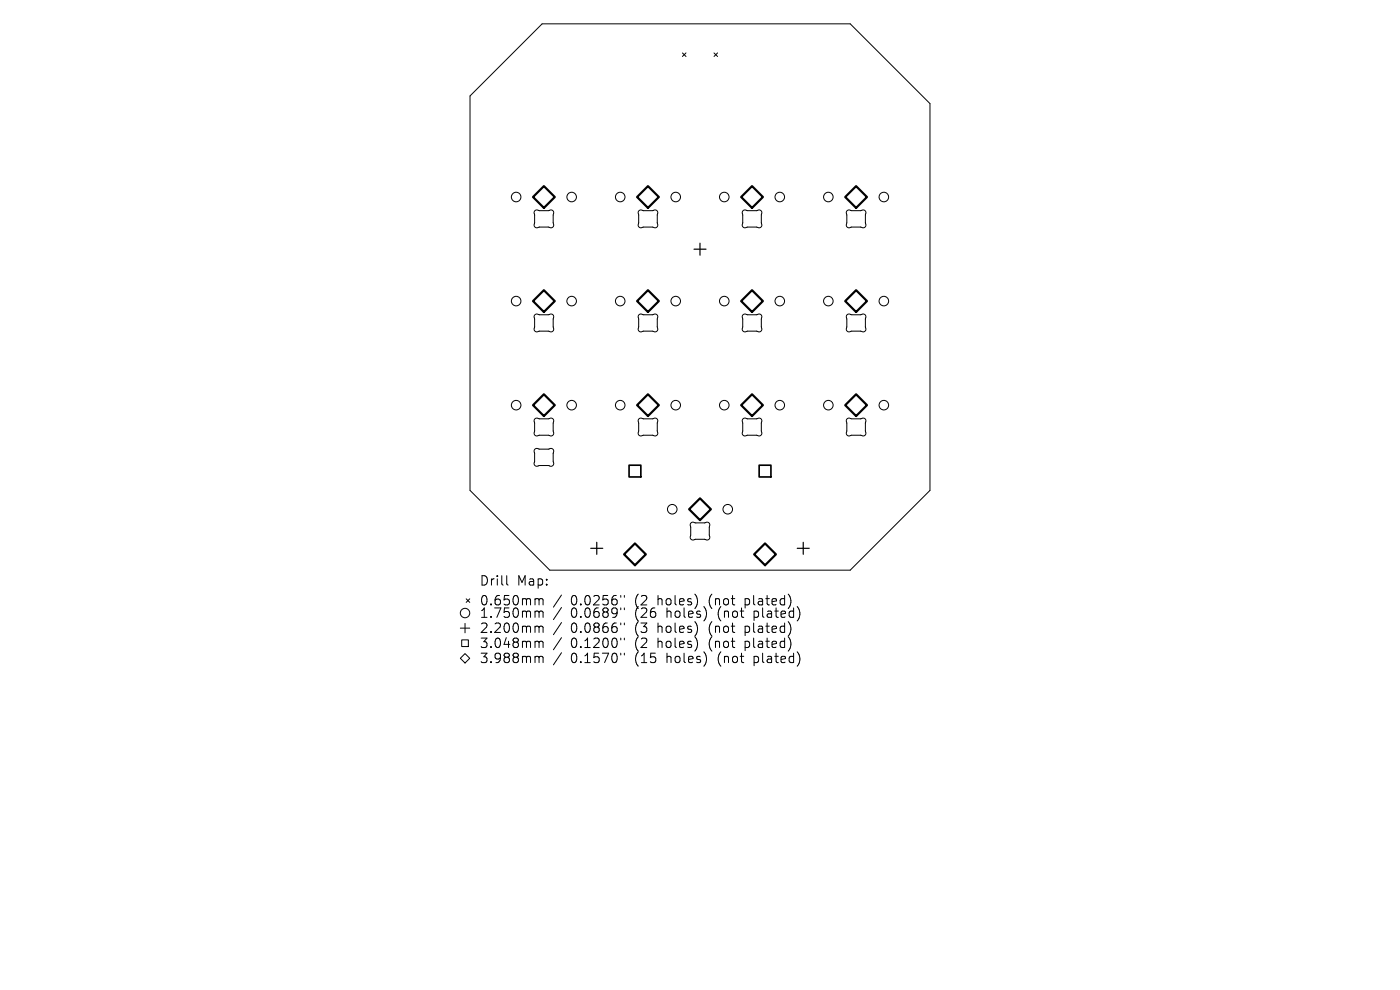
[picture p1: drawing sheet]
<svg xmlns="http://www.w3.org/2000/svg" width="297mm" height="210mm" viewBox="0 0 297 210" stroke-linecap="round" stroke-linejoin="round" font-family="sans-serif">
<defs><g id="words">
<g font-size="2.8">
<text x="101.7" y="124.5">Drill</text>
<text x="109.7" y="124.5">Map:</text>
<text x="101.7" y="128.7">0.650mm</text>
<text x="101.7" y="131.3">1.750mm</text>
<text x="121.1" y="128.7">0.0256&quot;</text>
<text x="121.1" y="131.3">0.0689&quot;</text>
<text x="134.8" y="128.7">(2</text>
<text x="134.8" y="131.3">(26</text>
<text x="139.8" y="128.7">holes)</text>
<text x="141.7" y="131.3">holes)</text>
<text x="150.8" y="128.7">(not</text>
<text x="152.7" y="131.3">(not</text>
<text x="158.7" y="128.7">plated)</text>
<text x="160.6" y="131.3">plated)</text>
<text x="101.7" y="134.5">2.200mm</text>
<text x="101.7" y="137.7">3.048mm</text>
<text x="121.1" y="134.5">0.0866&quot;</text>
<text x="121.1" y="137.7">0.1200&quot;</text>
<text x="134.8" y="134.5">(3</text>
<text x="134.8" y="137.7">(2</text>
<text x="139.8" y="134.5">holes)</text>
<text x="139.8" y="137.7">holes)</text>
<text x="150.8" y="134.5">(not</text>
<text x="150.8" y="137.7">(not</text>
<text x="158.7" y="134.5">plated)</text>
<text x="158.7" y="137.7">plated)</text>
<text x="101.7" y="140.9">3.988mm</text>
<text x="121.1" y="140.9">0.1570&quot;</text>
<text x="134.8" y="140.9">(15</text>
<text x="141.7" y="140.9">holes)</text>
<text x="152.7" y="140.9">(not</text>
<text x="160.6" y="140.9">plated)</text>
</g>
</g></defs>
<g fill="none" stroke="#000" stroke-width=".21">
<path d="M115 5.1h65.4l16.9 16.9v82l-16.9 16.9h-63.8l-16.9-16.9v-83.6zM144.8 11.2l.7 .8M145.5 11.2l-.7 .8M151.5 11.2l.7 .8M152.2 11.2l-.7 .8M113.5 44.7l.4-.2 .6 .2h1.9l.5-.2 .4 .2 .2 .4-.1 .5 .1 2.2-.2 .3-.4 .2-.6-.1h-1.9l-.5 .1-.4-.1-.2-.5 .1-.4-.1-2.2zM135.5 44.7l.5-.2 .5 .2h1.9l.6-.2 .3 .2 .2 .4-.1 .5 .1 2.2-.1 .3-.4 .2-.6-.1h-1.9l-.5 .1-.4-.1-.2-.5 .1-.5-.1-2.1zM157.6 44.7l.4-.2 .6 .2h1.9l.6-.2 .3 .2 .2 .4-.1 .5 .1 2.2-.1 .3-.5 .2-.5-.1h-1.9l-.6 .1-.3-.1-.2-.5 .1-.4-.1-2.2zM179.7 44.7l.4-.2 .6 .2h1.9l.5-.2 .4 .2 .2 .4-.1 .5 .1 2.2-.1 .3-.5 .2-.6-.1h-1.9l-.5 .1-.4-.1-.2-.5 .1-.4-.1-2.2zM113.5 66.8l.4-.2 .6 .2h1.9l.5-.2 .4 .2 .2 .4-.1 .5 .1 2.2-.2 .3-.4 .2-.6-.2h-1.9l-.5 .2-.4-.1-.2-.5 .1-.5-.1-2.2zM135.5 66.8l.5-.2 .5 .2h1.9l.6-.2 .3 .2 .2 .4-.1 .5 .1 2.1-.1 .4-.4 .2-.6-.2h-1.9l-.5 .2-.4-.1-.2-.5 .1-.5-.1-2.2zM157.6 66.8l.4-.2 .6 .2h1.9l.6-.2 .3 .2 .2 .4-.1 .5 .1 2.1-.1 .4-.5 .2-.5-.2h-1.9l-.6 .2-.3-.1-.2-.5 .1-.5-.1-2.2z"/>
<path d="M179.7 66.8l.4-.2 .6 .2h1.9l.5-.2 .4 .2 .2 .4-.1 .5 .1 2.2-.1 .3-.5 .2-.6-.2h-1.9l-.5 .2-.4-.1-.2-.5 .1-.5-.1-2.2zM113.5 88.9l.4-.2 .6 .1h1.9l.5-.1 .4 .1 .2 .5-.1 .5 .1 2.2-.2 .3-.4 .2-.6-.2h-1.9l-.5 .2-.4-.2-.2-.4 .1-.5-.1-2.2zM113.5 95.3l.4-.2 .6 .2h1.9l.5-.2 .4 .2 .2 .4-.1 .5 .1 2.2-.2 .3-.4 .2-.6-.1h-1.9l-.5 .1-.4-.1-.2-.5 .1-.5-.1-2.2zM135.5 88.9l.5-.2 .5 .1h1.9l.6-.1 .3 .1 .2 .5-.1 .5 .1 2.1-.1 .4-.4 .2-.6-.2h-1.9l-.5 .2-.4-.2-.2-.4 .1-.5-.1-2.2zM157.6 88.9l.4-.2 .6 .1h1.9l.6-.1 .3 .1 .2 .5-.1 .5 .1 2.1-.1 .4-.5 .2-.5-.2h-1.9l-.6 .2-.3-.2-.2-.4 .1-.5-.1-2.2zM179.7 88.9l.4-.2 .6 .1h1.9l.5-.1 .4 .1 .2 .5-.1 .5 .1 2.2-.1 .3-.5 .2-.6-.2h-1.9l-.5 .2-.4-.2-.2-.4 .1-.5-.1-2.2zM146.6 110.9l.4-.1 .6 .1h1.9l.5-.1 .4 .1 .2 .5-.1 .4 .1 2.2-.2 .4-.4 .2-.6-.2h-1.9l-.5 .2-.4-.2-.2-.4 .1-.5-.1-2.2zM97.7 133.2h2M97.9 135.7h1.5v1.5h-1.5zM98.7 138.6l1 1-1 1-1-1zM98.7 132.2v2M98.9 127l.8 .8"/>
<path d="M99.7 127l-.8 .8M107.5 122.1v1.7l.3 .3M113.8 127l.5 .1 .1 .2M113.8 129.6h.3l.3 .3M113.8 132.8h.3l.3 .3M113.8 136l.5 .1 .1 .2M113.8 139.2l.5 .1 .1 .2M114.4 127.3l.2-.3 .5 .1 .1 1.2M114.4 127.3v1M114.4 129.9v1.1M114.4 133.1v1.1M114.4 136.3v1.1"/>
<path d="M114.4 139.5v1.1M114.4 129.9l.2-.3 .5 .1 .1 1.3M114.4 133.1l.2-.3 .5 .1 .1 1.3M114.4 136.3l.2-.3 .5 .1 .1 1.3M114.4 139.5l.2-.3 .5 .1 .1 1.3M119.1 126.2l-1.7 2.6M119.1 128.9l-1.7 2.5M119.1 132.1l-1.7 2.5M119.1 135.3l-1.7 2.5M119.1 138.5l-1.7 2.5M131.7 126.3v.4M131.7 129v.3"/>
<path d="M131.7 132.2v.3M131.7 135.4v.3M131.7 138.6v.3M132.5 126.3v.4M132.5 129v.3M132.5 132.2v.3M132.5 135.4v.3M132.5 138.6v.3"/>
<circle cx="109.5" cy="41.8" r="1.01"/>
<circle cx="121.3" cy="41.8" r="1.01"/>
<circle cx="131.6" cy="41.8" r="1.01"/>
<circle cx="143.3" cy="41.8" r="1.01"/>
<circle cx="153.7" cy="41.8" r="1.01"/>
<circle cx="165.4" cy="41.8" r="1.01"/>
<circle cx="175.7" cy="41.8" r="1.01"/>
<circle cx="187.5" cy="41.8" r="1.01"/>
<circle cx="109.5" cy="63.9" r="1.01"/>
<circle cx="121.3" cy="63.9" r="1.01"/>
<circle cx="131.6" cy="63.9" r="1.01"/>
<circle cx="143.3" cy="63.9" r="1.01"/>
<circle cx="153.7" cy="63.9" r="1.01"/>
<circle cx="165.4" cy="63.9" r="1.01"/>
<circle cx="175.7" cy="63.9" r="1.01"/>
<circle cx="187.5" cy="63.9" r="1.01"/>
<circle cx="109.5" cy="85.9" r="1.01"/>
<circle cx="121.3" cy="85.9" r="1.01"/>
<circle cx="131.6" cy="85.9" r="1.01"/>
<circle cx="143.3" cy="85.9" r="1.01"/>
<circle cx="153.7" cy="85.9" r="1.01"/>
<circle cx="165.4" cy="85.9" r="1.01"/>
<circle cx="175.7" cy="85.9" r="1.01"/>
<circle cx="187.5" cy="85.9" r="1.01"/>
<circle cx="142.6" cy="108" r="1.01"/>
<circle cx="154.4" cy="108" r="1.01"/>
<circle cx="98.7" cy="130" r="1"/>
</g>
<path d="M147.2 52.9h2.6M148.5 51.6v2.5M125.3 116.3h2.6M126.6 115v2.6M169.1 116.3h2.6M170.4 115v2.6" fill="none" stroke="#000" stroke-width=".25"/>
<path d="M133.5 98.7h2.5v2.5h-2.5zM161.1 98.7h2.4v2.5h-2.4z" fill="none" stroke="#000" stroke-width=".35"/>
<g fill="none" stroke="#000" stroke-width=".46">
<path d="M113.1 41.8l2.3-2.3 2.3 2.3-2.3 2.3zM135.2 41.8l2.3-2.3 2.3 2.3-2.3 2.3zM157.2 41.8l2.3-2.3 2.4 2.3-2.4 2.3zM179.3 41.8l2.3-2.3 2.3 2.3-2.3 2.3zM115.4 61.6l2.3 2.3-2.3 2.3-2.3-2.3zM137.5 61.6l2.3 2.3-2.3 2.3-2.3-2.3zM159.5 61.6l2.4 2.3-2.4 2.3-2.3-2.3zM181.6 61.6l2.3 2.3-2.3 2.3-2.3-2.3zM115.4 83.6l2.3 2.3-2.3 2.4-2.3-2.4zM137.5 83.6l2.3 2.3-2.3 2.4-2.3-2.4zM159.5 83.6l2.4 2.3-2.4 2.4-2.3-2.4zM181.6 83.6l2.3 2.3-2.3 2.4-2.3-2.4z"/>
<path d="M132.4 117.6l2.3-2.3 2.3 2.3-2.3 2.3zM148.5 105.7l2.3 2.3-2.3 2.3-2.3-2.3zM160 117.6l2.3-2.3 2.3 2.3-2.3 2.3z"/>
</g>
<use href="#words"/>
</svg>
